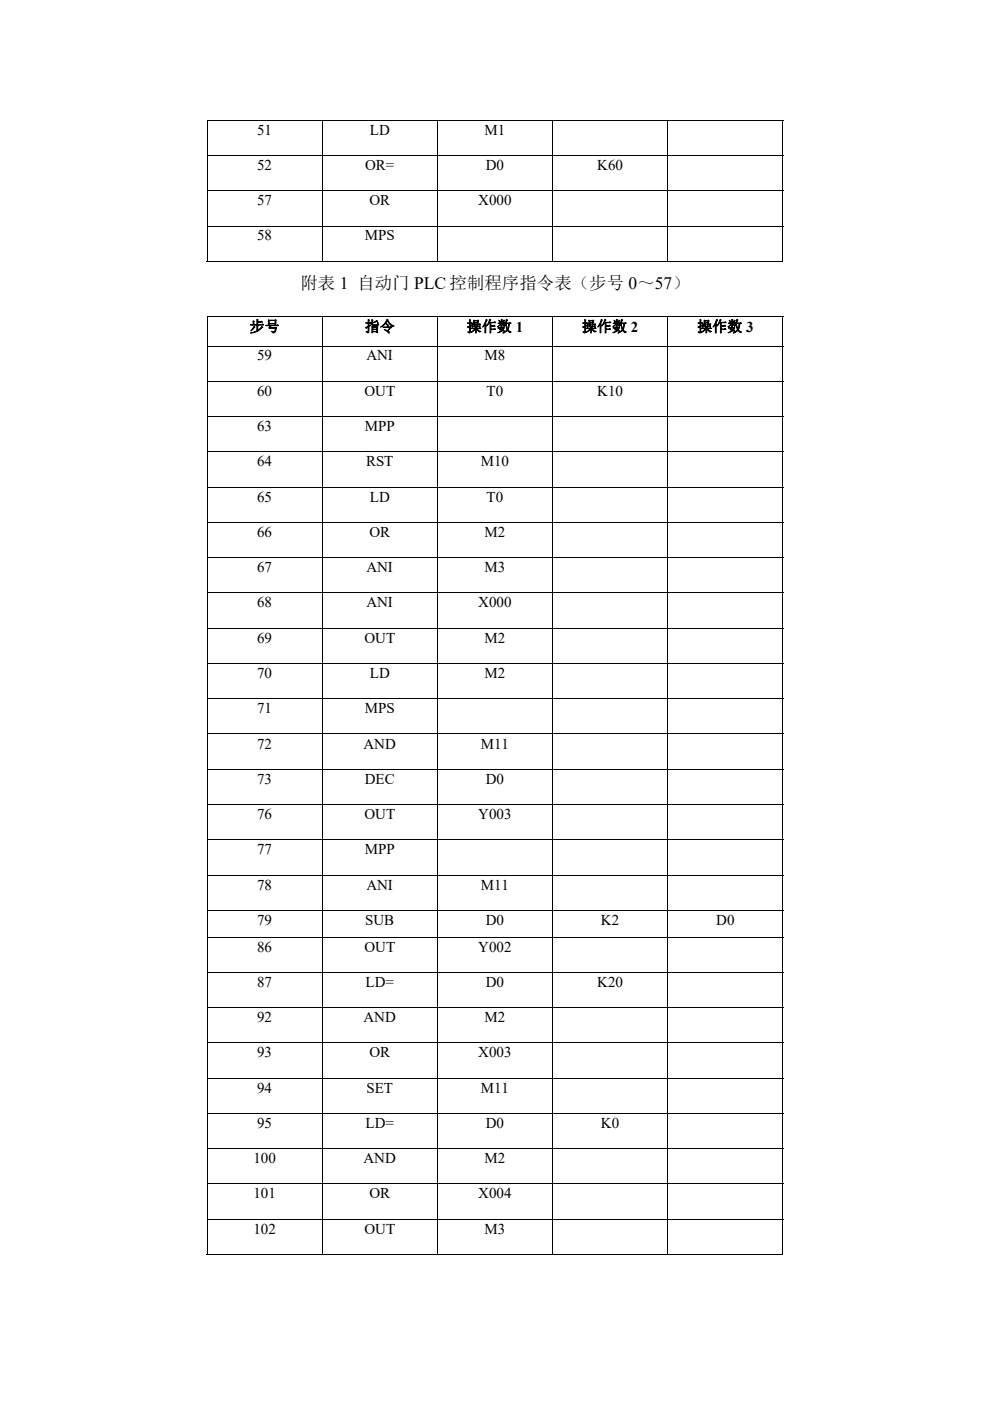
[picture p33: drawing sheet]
<svg xmlns="http://www.w3.org/2000/svg" width="210mm" height="297mm" viewBox="0 0 210 297" stroke-linecap="round" stroke-linejoin="round" font-family="sans-serif">
<defs><g id="words">
<text font-size="3.7" x="63.7" y="61.3">附表 1 自动门 PLC 控制程序指令表（步号 0～57）</text>
<g font-size="3.2">
<text x="54.5" y="28.6">51</text>
<text x="78.4" y="28.6">LD</text>
<text x="102.8" y="28.6">M1</text>
<text x="54.5" y="36">52</text>
<text x="77.4" y="36">OR=</text>
<text x="103" y="36">D0</text>
<text x="126.7" y="36">K60</text>
<text x="54.5" y="43.5">57</text>
<text x="78.4" y="43.5">OR</text>
<text x="101.5" y="43.5">X000</text>
<text x="54.5" y="51">58</text>
<text x="77.4" y="51">MPS</text>
<text x="52.9" y="70.3">步号</text>
<text x="77.4" y="70.3">指令</text>
<text x="99" y="70.3">操作数 1</text>
<text x="123.4" y="70.3">操作数 2</text>
<text x="147.9" y="70.3">操作数 3</text>
<text x="54.5" y="76.4">59</text>
<text x="77.7" y="76.4">ANI</text>
<text x="102.8" y="76.4">M8</text>
<text x="54.5" y="83.9">60</text>
<text x="77.3" y="83.9">OUT</text>
<text x="103.2" y="83.9">T0</text>
<text x="126.7" y="83.9">K10</text>
<text x="54.5" y="91.4">63</text>
<text x="77.4" y="91.4">MPP</text>
<text x="54.5" y="98.9">64</text>
<text x="77.6" y="98.9">RST</text>
<text x="102" y="98.9">M10</text>
<text x="54.5" y="106.4">65</text>
<text x="78.4" y="106.4">LD</text>
<text x="103.2" y="106.4">T0</text>
<text x="54.5" y="113.8">66</text>
<text x="78.4" y="113.8">OR</text>
<text x="102.8" y="113.8">M2</text>
<text x="54.5" y="121.3">67</text>
<text x="77.7" y="121.3">ANI</text>
<text x="102.8" y="121.3">M3</text>
<text x="54.5" y="128.8">68</text>
<text x="77.7" y="128.8">ANI</text>
<text x="101.5" y="128.8">X000</text>
<text x="54.5" y="136.3">69</text>
<text x="77.3" y="136.3">OUT</text>
<text x="102.8" y="136.3">M2</text>
<text x="54.5" y="143.7">70</text>
<text x="78.4" y="143.7">LD</text>
<text x="102.8" y="143.7">M2</text>
<text x="54.5" y="151.2">71</text>
<text x="77.4" y="151.2">MPS</text>
<text x="54.5" y="158.7">72</text>
<text x="77.1" y="158.7">AND</text>
<text x="102" y="158.7">M11</text>
<text x="54.5" y="166.2">73</text>
<text x="77.4" y="166.2">DEC</text>
<text x="103" y="166.2">D0</text>
<text x="54.5" y="173.7">76</text>
<text x="77.3" y="173.7">OUT</text>
<text x="101.5" y="173.7">Y003</text>
<text x="54.5" y="181.1">77</text>
<text x="77.4" y="181.1">MPP</text>
<text x="54.5" y="188.6">78</text>
<text x="77.7" y="188.6">ANI</text>
<text x="102" y="188.6">M11</text>
<text x="54.5" y="196.1">79</text>
<text x="77.5" y="196.1">SUB</text>
<text x="103" y="196.1">D0</text>
<text x="127.5" y="196.1">K2</text>
<text x="151.9" y="196.1">D0</text>
<text x="54.5" y="201.7">86</text>
<text x="77.3" y="201.7">OUT</text>
<text x="101.5" y="201.7">Y002</text>
<text x="54.5" y="209.2">87</text>
<text x="77.5" y="209.2">LD=</text>
<text x="103" y="209.2">D0</text>
<text x="126.7" y="209.2">K20</text>
<text x="54.5" y="216.7">92</text>
<text x="77.1" y="216.7">AND</text>
<text x="102.8" y="216.7">M2</text>
<text x="54.5" y="224.2">93</text>
<text x="78.4" y="224.2">OR</text>
<text x="101.5" y="224.2">X003</text>
<text x="54.5" y="231.7">94</text>
<text x="77.7" y="231.7">SET</text>
<text x="102" y="231.7">M11</text>
<text x="54.5" y="239.1">95</text>
<text x="77.5" y="239.1">LD=</text>
<text x="103" y="239.1">D0</text>
<text x="127.5" y="239.1">K0</text>
<text x="53.7" y="246.6">100</text>
<text x="77.1" y="246.6">AND</text>
<text x="102.8" y="246.6">M2</text>
<text x="53.7" y="254.1">101</text>
<text x="78.4" y="254.1">OR</text>
<text x="101.5" y="254.1">X004</text>
<text x="53.7" y="261.6">102</text>
<text x="77.3" y="261.6">OUT</text>
<text x="102.8" y="261.6">M3</text>
</g>
</g></defs>
<path d="M43.9 25.4h.1v.2h-.1zM166 25.4h.2v.2h-.2zM166 55.3h.2v.2h-.2zM43.9 66.9h.1v.2h-.1zM166 66.9h.2v.2h-.2zM166 265.9h.2v.2h-.2z" fill="#000"/>
<g fill="none" stroke="#000" stroke-width=".21">
<path d="M43.9 25.5h122.3M43.9 33h122.3M43.9 25.6v7.3M43.9 33v7.4M68.4 25.6v7.3M68.4 33v7.4M92.8 25.6v7.3M92.8 33v7.4M117.2 25.6v7.3M117.2 33v7.4M141.6 25.6v7.3M141.6 33v7.4"/>
<path d="M166.1 25.6v7.3M166.1 33v7.4M43.9 40.4h122.3M43.9 47.9h122.3M43.9 55.4h24.4M43.9 40.5v7.3M43.9 48v7.5M68.4 40.5v7.3M68.4 48v7.5M68.5 55.4h24.2M92.8 40.5v7.3M92.8 48v7.5"/>
<path d="M92.9 55.4h24.2M117.2 40.5v7.3M117.2 48v7.5M117.3 55.4h24.3M141.6 40.5v7.3M141.6 48v7.5M141.7 55.4h24.3M166.1 40.5v7.3M166.1 48v7.5M43.9 67h122.3M43.9 73.4h122.3M43.9 67.1v6.2"/>
<path d="M43.9 73.4v7.4M68.4 67.1v6.2M68.4 73.4v7.4M92.8 67.1v6.2M92.8 73.4v7.4M117.2 67.1v6.2M117.2 73.4v7.4M141.6 67.1v6.2M141.6 73.4v7.4M166.1 67.1v6.2M166.1 73.4v7.4M43.9 80.8h122.3"/>
<path d="M43.9 88.3h122.3M43.9 95.8h122.3M43.9 80.9v7.3M43.9 88.4v7.3M43.9 95.9v7.3M68.4 80.9v7.3M68.4 88.4v7.3M68.4 95.9v7.3M92.8 80.9v7.3M92.8 88.4v7.3M92.8 95.9v7.3M117.2 80.9v7.3"/>
<path d="M117.2 88.4v7.3M117.2 95.9v7.3M141.6 80.9v7.3M141.6 88.4v7.3M141.6 95.9v7.3M166.1 80.9v7.3M166.1 88.4v7.3M166.1 95.9v7.3M43.9 103.3h122.3M43.9 110.8h122.3M43.9 118.2h122.3M43.9 103.4v7.3"/>
<path d="M43.9 110.8v7.4M43.9 118.3v7.3M68.4 103.4v7.3M68.4 110.8v7.4M68.4 118.3v7.3M92.8 103.4v7.3M92.8 110.8v7.4M92.8 118.3v7.3M117.2 103.4v7.3M117.2 110.8v7.4M117.2 118.3v7.3M141.6 103.4v7.3"/>
<path d="M141.6 110.8v7.4M141.6 118.3v7.3M166.1 103.4v7.3M166.1 110.8v7.4M166.1 118.3v7.3M43.9 125.7h122.3M43.9 133.2h122.3M43.9 125.8v7.3M43.9 133.3v7.3M68.4 125.8v7.3M68.4 133.3v7.3M92.8 125.8v7.3"/>
<path d="M92.8 133.3v7.3M117.2 125.8v7.3M117.2 133.3v7.3M141.6 125.8v7.3M141.6 133.3v7.3M166.1 125.8v7.3M166.1 133.3v7.3M43.9 140.7h122.3M43.9 148.1h122.3M43.9 155.6h122.3M43.9 140.8v7.3M43.9 148.2v7.3"/>
<path d="M43.9 155.7v7.3M68.4 140.8v7.3M68.4 148.2v7.3M68.4 155.7v7.3M92.8 140.8v7.3M92.8 148.2v7.3M92.8 155.7v7.3M117.2 140.8v7.3M117.2 148.2v7.3M117.2 155.7v7.3M141.6 140.8v7.3M141.6 148.2v7.3"/>
<path d="M141.6 155.7v7.3M166.1 140.8v7.3M166.1 148.2v7.3M166.1 155.7v7.3M43.9 163.1h122.3M43.9 170.6h122.3M43.9 178.1h122.3M43.9 163.2v7.3M43.9 170.7v7.3M43.9 178.1v7.4M68.4 163.2v7.3M68.4 170.7v7.3"/>
<path d="M68.4 178.1v7.4M92.8 163.2v7.3M92.8 170.7v7.3M92.8 178.1v7.4M117.2 163.2v7.3M117.2 170.7v7.3M117.2 178.1v7.4M141.6 163.2v7.3M141.6 170.7v7.3M141.6 178.1v7.4M166.1 163.2v7.3M166.1 170.7v7.3"/>
<path d="M166.1 178.1v7.4M43.9 185.5h122.3M43.9 193h122.3M43.9 198.7h122.3M43.9 185.6v7.3M43.9 193.1v5.5M43.9 198.8v7.3M68.4 185.6v7.3M68.4 193.1v5.5M68.4 198.8v7.3M92.8 185.6v7.3M92.8 193.1v5.5"/>
<path d="M92.8 198.8v7.3M117.2 185.6v7.3M117.2 193.1v5.5M117.2 198.8v7.3M141.6 185.6v7.3M141.6 193.1v5.5M141.6 198.8v7.3M166.1 185.6v7.3M166.1 193.1v5.5M166.1 198.8v7.3M43.9 206.1h122.3M43.9 213.6h122.3"/>
<path d="M43.9 206.2v7.4M43.9 213.7v7.3M68.4 206.2v7.4M68.4 213.7v7.3M92.8 206.2v7.4M92.8 213.7v7.3M117.2 206.2v7.4M117.2 213.7v7.3M141.6 206.2v7.4M141.6 213.7v7.3M166.1 206.2v7.4M166.1 213.7v7.3"/>
<path d="M43.9 221.1h122.3M43.9 228.6h122.3M43.9 236.1h122.3M43.9 221.2v7.3M43.9 228.7v7.3M43.9 236.2v7.3M68.4 221.2v7.3M68.4 228.7v7.3M68.4 236.2v7.3M92.8 221.2v7.3M92.8 228.7v7.3M92.8 236.2v7.3"/>
<path d="M117.2 221.2v7.3M117.2 228.7v7.3M117.2 236.2v7.3M141.6 221.2v7.3M141.6 228.7v7.3M141.6 236.2v7.3M166.1 221.2v7.3M166.1 228.7v7.3M166.1 236.2v7.3M43.9 243.5h122.3M43.9 251h122.3M43.9 258.5h122.3"/>
<path d="M43.9 243.6v7.3M43.9 251.1v7.3M43.9 258.6v7.5M68.4 243.6v7.3M68.4 251.1v7.3M68.4 258.6v7.5M92.8 243.6v7.3M92.8 251.1v7.3M92.8 258.6v7.5M117.2 243.6v7.3M117.2 251.1v7.3M117.2 258.6v7.5"/>
<path d="M141.6 243.6v7.3M141.6 251.1v7.3M141.6 258.6v7.5M166.1 243.6v7.3M166.1 251.1v7.3M166.1 258.6v7.5M43.9 266h24.4M68.5 266h24.2M92.9 266h24.2M117.3 266h24.3M141.7 266h24.3"/>
</g>
<use href="#words"/>
</svg>
